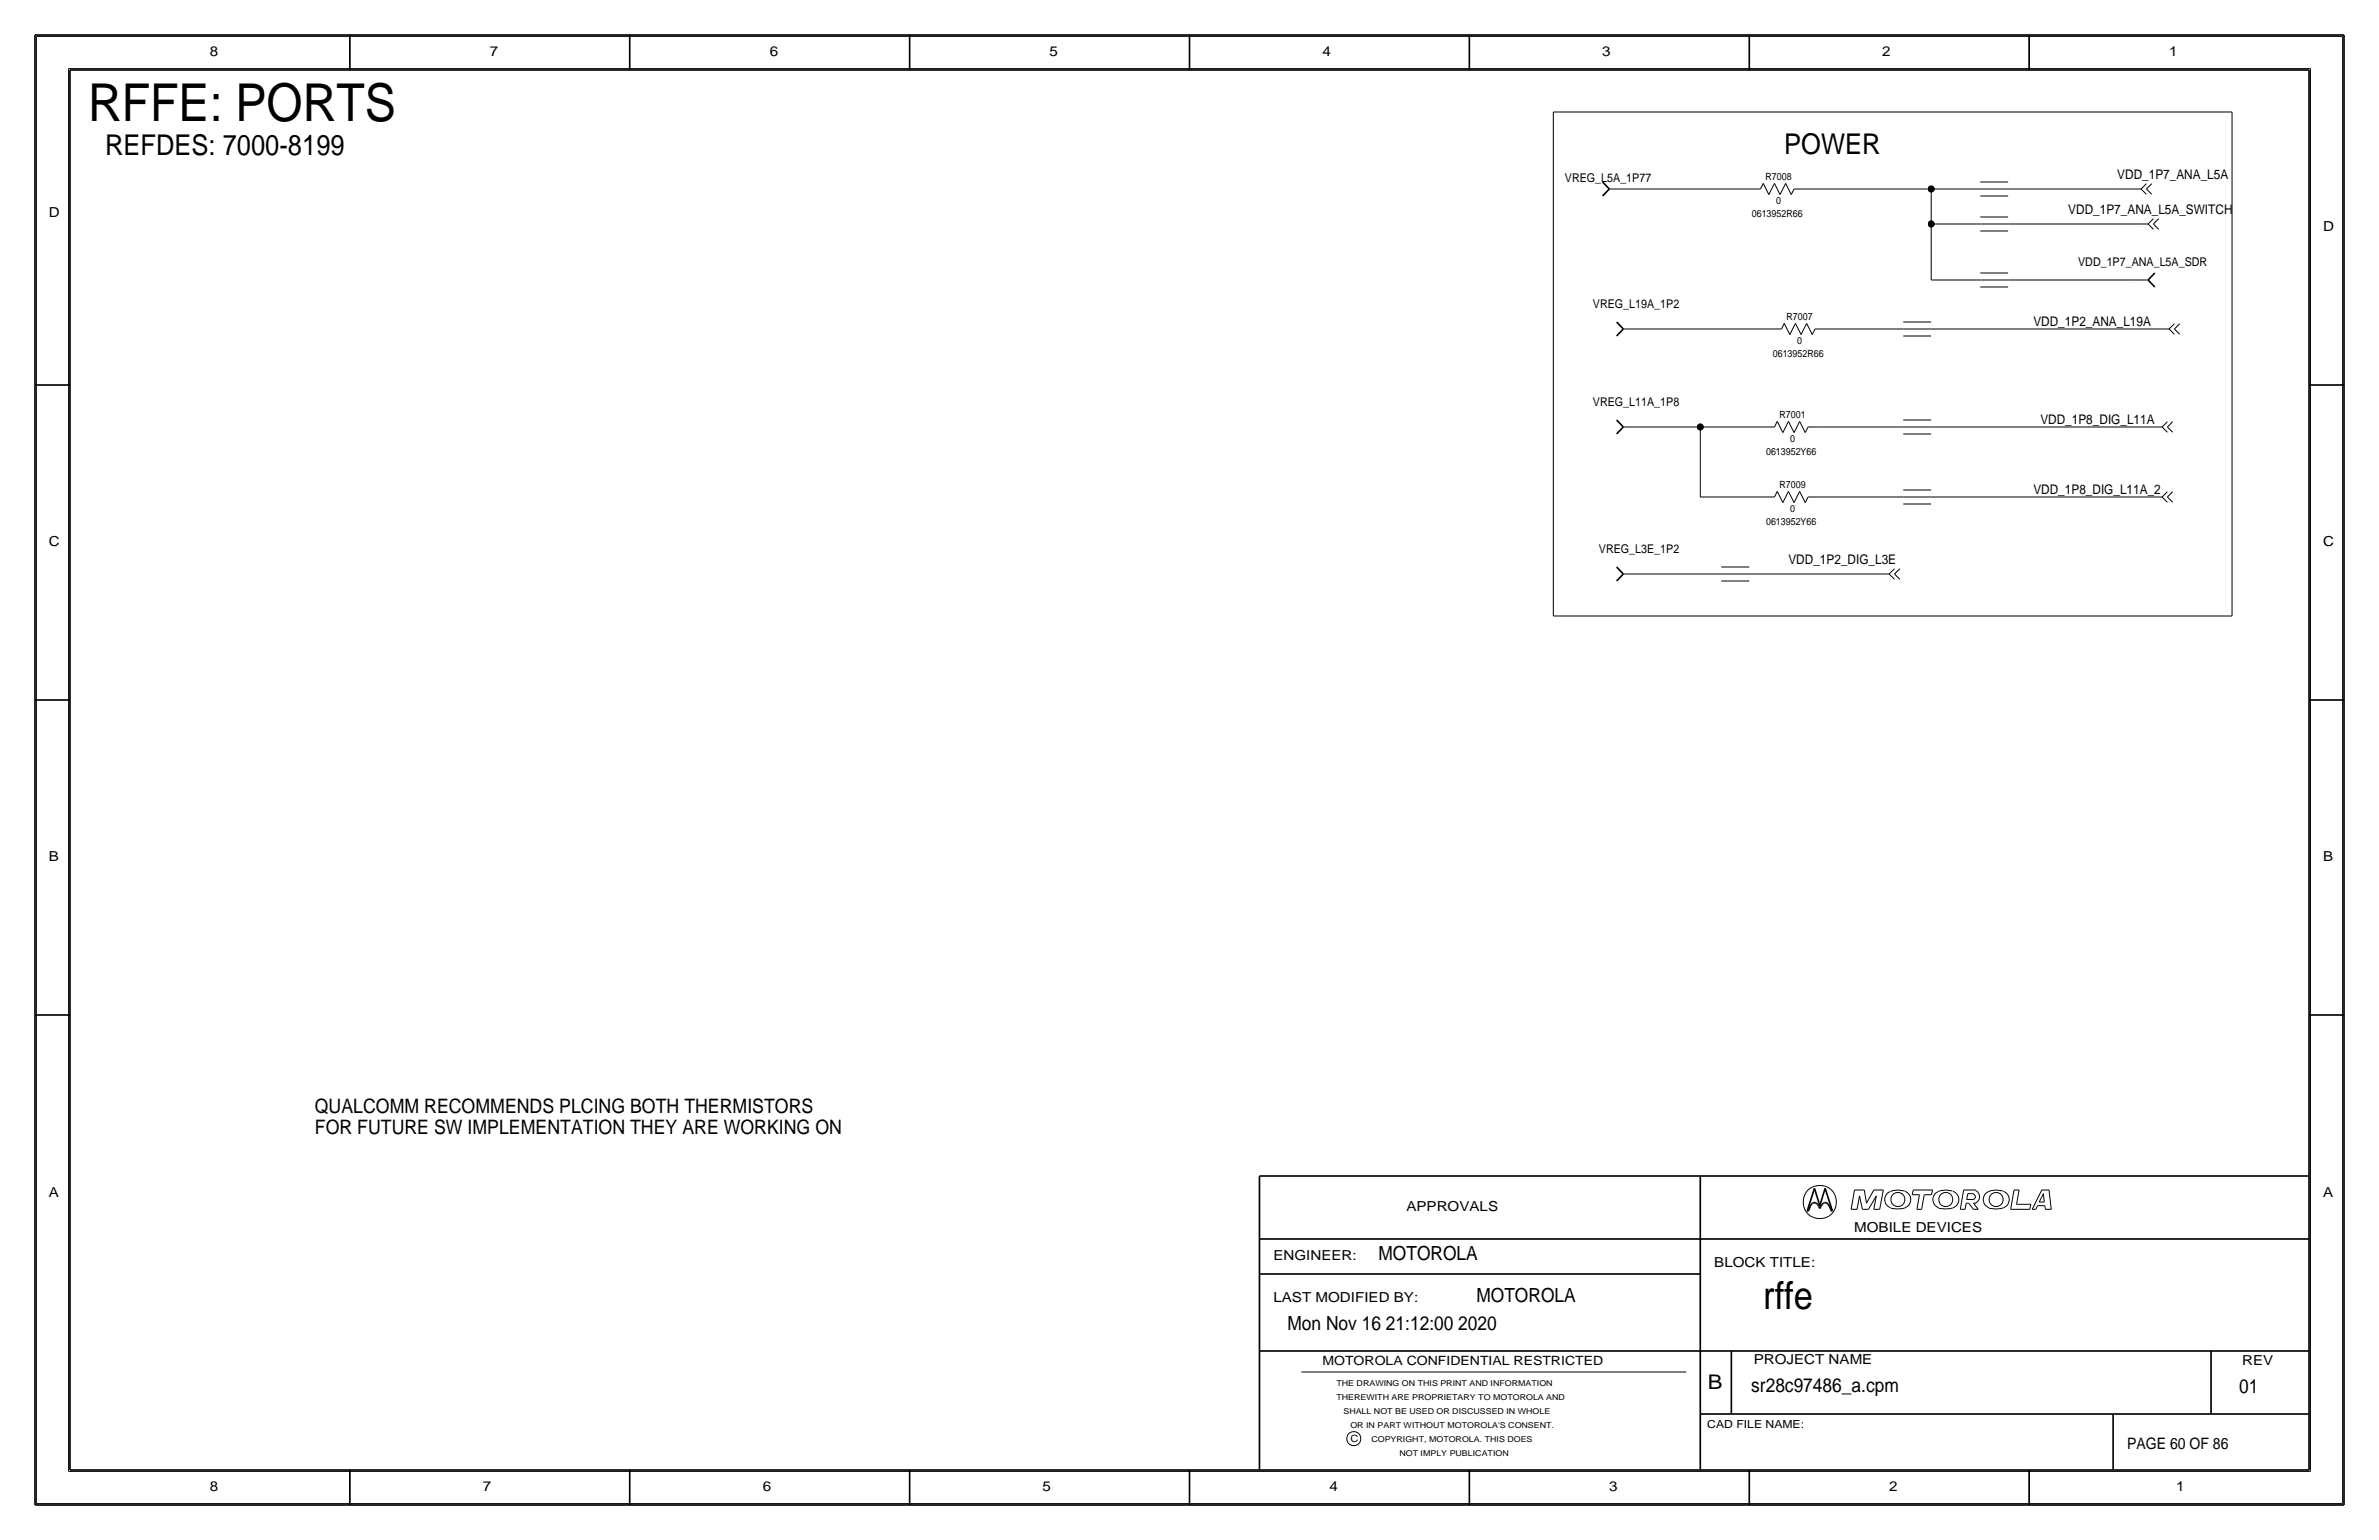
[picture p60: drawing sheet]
<svg xmlns="http://www.w3.org/2000/svg" width="432mm" height="279mm" viewBox="0 0 432 279" stroke-linecap="round" stroke-linejoin="round" font-family="sans-serif">
<defs><g id="words">
<text font-size="9.5" x="16" y="22">RFFE: PORTS</text>
<text font-size="7" x="320" y="237.5">rffe</text>
<g font-size="5.2">
<text x="19.1" y="28">REFDES: 7000-8199</text>
<text x="323.8" y="27.9">POWER</text>
</g>
<text font-size="3.7" x="310" y="252.1">B</text>
<g font-size="3.6">
<text x="57.1" y="201.9">QUALCOMM RECOMMENDS PLCING BOTH THERMISTORS</text>
<text x="57.1" y="205.7">FOR FUTURE SW IMPLEMENTATION THEY ARE WORKING ON</text>
</g>
<g font-size="3.5">
<text x="250.2" y="228.6">MOTOROLA</text>
<text x="268" y="236.2">MOTOROLA</text>
<text x="233.7" y="241.3">Mon Nov 16 21:12:00 2020</text>
<text x="317.9" y="252.6">sr28c97486_a.cpm</text>
<text x="406.4" y="252.7">01</text>
</g>
<text font-size="2.9" x="386.1" y="262.9">PAGE 60 OF 86</text>
<g font-size="2.5">
<text x="38.1" y="10.2">8</text>
<text x="88.9" y="10.2">7</text>
<text x="139.7" y="10.2">6</text>
<text x="190.5" y="10.2">5</text>
<text x="240" y="10.2">4</text>
<text x="290.8" y="10.2">3</text>
<text x="341.6" y="10.2">2</text>
<text x="393.7" y="10.2">1</text>
<text x="8.9" y="39.4">D</text>
<text x="421.6" y="41.9">D</text>
<text x="8.9" y="99.1">C</text>
<text x="421.6" y="99.1">C</text>
<text x="8.9" y="156.2">B</text>
<text x="421.6" y="156.2">B</text>
<text x="8.9" y="217.2">A</text>
<text x="255.3" y="219.7">APPROVALS</text>
<text x="421.6" y="217.2">A</text>
<text x="336.5" y="223.5">MOBILE DEVICES</text>
<text x="231.1" y="228.6">ENGINEER:</text>
<text x="311.1" y="229.9">BLOCK TITLE:</text>
<text x="231.1" y="236.2">LAST MODIFIED BY:</text>
<text x="318.3" y="247.5">PROJECT NAME</text>
<text x="407" y="247.6">REV</text>
<text x="38.1" y="270.5">8</text>
<text x="87.6" y="270.5">7</text>
<text x="138.4" y="270.5">6</text>
<text x="189.2" y="270.5">5</text>
<text x="241.3" y="270.5">4</text>
<text x="292.1" y="270.5">3</text>
<text x="342.9" y="270.5">2</text>
<text x="395" y="270.5">1</text>
</g>
<g font-size="2.4">
<text x="384.3" y="32.5">VDD_1P7_ANA_L5A</text>
<text x="375.4" y="38.9">VDD_1P7_ANA_L5A_SWITCH</text>
<text x="369.1" y="59.2">VDD_1P2_ANA_L19A</text>
<text x="370.3" y="77">VDD_1P8_DIG_L11A</text>
<text x="369.1" y="89.7">VDD_1P8_DIG_L11A_2</text>
<text x="324.6" y="102.4">VDD_1P2_DIG_L3E</text>
</g>
<text font-size="2.3" x="240" y="247.6">MOTOROLA CONFIDENTIAL RESTRICTED</text>
<g font-size="2.2">
<text x="284" y="33">VREG_L5A_1P77</text>
<text x="377.2" y="48.3">VDD_1P7_ANA_L5A_SDR</text>
<text x="289.1" y="55.9">VREG_L19A_1P2</text>
<text x="289.1" y="73.7">VREG_L11A_1P8</text>
<text x="290.2" y="100.3">VREG_L3E_1P2</text>
</g>
<text font-size="2" x="309.9" y="259.1">CAD FILE NAME:</text>
<g font-size="1.8">
<text x="320.5" y="32.7">R7008</text>
<text x="318" y="39.4">0613952R66</text>
<text x="322.4" y="36.9">0</text>
<text x="324.3" y="58.1">R7007</text>
<text x="321.8" y="64.8">0613952R66</text>
<text x="326.2" y="62.3">0</text>
<text x="323" y="75.8">R7001</text>
<text x="320.6" y="82.6">0613952Y66</text>
<text x="324.9" y="80.1">0</text>
<text x="323" y="88.5">R7009</text>
<text x="320.6" y="95.2">0613952Y66</text>
<text x="324.9" y="92.8">0</text>
<text x="245.1" y="261.6">C</text>
</g>
<g font-size="1.5">
<text x="242.6" y="251.5">THE DRAWING ON THIS PRINT AND INFORMATION</text>
<text x="242.6" y="254">THEREWITH ARE PROPRIETARY TO MOTOROLA AND</text>
<text x="243.8" y="256.5">SHALL NOT BE USED OR DISCUSSED IN WHOLE</text>
<text x="245.1" y="259.1">OR IN PART WITHOUT MOTOROLA'S CONSENT.</text>
<text x="248.9" y="261.6">COPYRIGHT, MOTOROLA. THIS DOES</text>
<text x="254" y="264.2">NOT IMPLY PUBLICATION</text>
</g>
</g></defs>
<!-- layer: Nets -->
<g fill="none" stroke="#000" stroke-width=".18">
<path d="M281.9 20.3v91.5zM281.9 20.3h123.2zM294.6 34.3h22.9zM327.7 34.3h22.8zM350.5 34.3h8.9zM350.5 34.3v6.3zM364.5 34.3h22.8zM405.1 20.3v91.5zM297.2 59.7h24.1zM331.5 59.7h13.9zM350.5 40.6v10.2zM350.5 59.7h41.9z"/>
<path d="M350.5 50.8h8.9zM350.5 40.6h8.9zM364.5 50.8h22.8zM364.5 40.6h24.1zM297.2 77.5h11.4zM308.6 77.5v12.7zM308.6 77.5h11.4zM330.2 77.5h15.2zM350.5 77.5h40.7zM308.6 90.2h11.4zM330.2 90.2h15.2zM350.5 90.2h40.7z"/>
<path d="M281.9 111.8h123.2zM297.2 104.1h15.2zM317.5 104.1h24.1z"/>
</g>
<g fill="#000" stroke="#000" stroke-width=".18">
<circle cx="350.5" cy="34.3" r=".56"/>
<circle cx="350.5" cy="40.6" r=".56"/>
<circle cx="308.6" cy="77.5" r=".56"/>
</g>
<!-- layer: Components -->
<g fill="none" stroke="#000" stroke-width=".18">
<path d="M292.1 34.3h2.5zM317.5 34.3h2zM320 33.3l-.5 1zM320 33.3l1.1 2zM322.1 33.3l-1 2zM322.1 33.3l1 2zM324.1 33.3l1 2zM324.1 33.3l-1 2zM325.6 34.3l-.5 1zM325.6 34.3h2.1zM359.4 39.4h5.1zM359.4 34.3h5.1z"/>
<path d="M359.4 33h5.1zM359.4 35.6h5.1zM387.4 34.3h1.2zM388.6 34.3l1 1zM389.6 34.3l.9-1zM389.6 34.3l1 1zM389.6 33.3l-1 1zM390.9 39.7l-1 .9zM391.8 39.7l-.9 .9zM294.6 59.7h2.6zM321.3 59.7h2zM323.8 58.7l-.5 1z"/>
<path d="M323.9 58.7l1 2zM325.9 58.7l-1 2zM325.9 58.7l1 2zM327.9 58.7l-1 2zM327.9 58.7l1 2zM329.4 59.7l-.5 1zM329.4 59.7h2.1zM345.4 59.7h5.1zM345.4 58.4h5.1zM359.4 50.8h5.1zM359.4 49.5h5.1zM359.4 52.1h5.1z"/>
<path d="M359.4 40.6h5.1zM359.4 41.9h5.1zM387.3 50.8h2.6zM388.6 40.6h1.3zM389.9 40.6l1 1zM390.9 40.6l.9 1zM392.4 59.7h1.3zM393.7 59.7l1 1zM394.7 59.7l.9 1zM394.7 58.7l-1 1zM395.6 58.7l-.9 1zM294.6 77.5h2.6z"/>
<path d="M320 77.5h2.1zM322.6 76.5l-.5 1zM322.6 76.5l1 2zM324.6 76.5l-1 2zM324.6 76.5l1 2zM326.6 76.5l-1 2zM326.6 76.5l1.1 2zM328.2 77.5l-.5 1zM328.2 77.5h2zM345.4 61h5.1zM345.4 77.5h5.1zM345.4 76.2h5.1z"/>
<path d="M345.4 78.7h5.1zM391.2 77.5h1.2zM392.4 77.5l1 .9zM393.4 77.5l1-1zM393.4 77.5l1 .9zM393.4 76.5l-1 1zM320 90.2h2.1zM322.6 89.2l-.5 1zM322.6 89.2l1 2zM324.6 89.2l-1 2zM324.6 89.2l1 2zM326.6 89.2l-1 2z"/>
<path d="M326.6 89.2l1.1 2zM328.2 90.2l-.5 1zM328.2 90.2h2zM345.4 90.2h5.1zM345.4 88.9h5.1zM345.4 91.4h5.1zM391.2 90.2h1.2zM392.4 90.2l1-1zM392.4 90.2l1 .9zM393.4 90.2l1 .9zM394.4 89.2l-1 1zM294.6 104.1h2.6z"/>
<path d="M312.4 104.1h5.1zM312.4 102.9h5.1zM312.4 105.4h5.1zM341.6 104.1h1.3zM342.9 104.1l1-.9zM342.9 104.1l1 1zM343.9 104.1l.9 1zM344.8 103.2l-.9 .9z"/>
</g>
<path d="M290.9 33l1.2 1.3zM292.1 34.3l-1.2 1.3zM293.4 58.4l1.2 1.3zM294.6 59.7l-1.2 1.3zM389.9 50.8l1.2 1.3zM391.1 49.5l-1.2 1.3zM293.4 76.2l1.2 1.3zM294.6 77.5l-1.2 1.2zM293.4 102.9l1.2 1.2zM294.6 104.1l-1.2 1.3z" fill="none" stroke="#000" stroke-width=".3"/>
<!-- layer: Page Border and Title Block -->
<g fill="none" stroke="#000" stroke-width=".3">
<path d="M6.3 6.4v266.7zM6.4 6.4h419zM12.7 12.7h406.4zM12.7 12.7v254zM63.5 6.4v6.3zM114.3 6.4v6.3zM165.1 6.4v6.3zM215.9 6.3v6.4zM266.7 6.4v6.3zM317.5 6.4v6.3zM368.3 6.4v6.3zM419.1 12.7v254z"/>
<path d="M425.4 6.4v266.7zM6.3 69.8h6.4zM419.1 69.8h6.3zM6.3 127h6.4zM419.1 127h6.3zM6.3 184.1h6.4zM419.1 184.1h6.3zM228.6 213.4v53.3zM228.6 213.4h190.5zM308.6 213.4v53.3zM328 219.7h.2zM328.4 219.4l-.2 .3z"/>
<path d="M328.6 218.8l-.2 .6zM328.8 218.5l-.2 .3zM329 218.3l.2-.1zM329 218.3l-.2 .2zM329.2 218.2h.2zM329.3 215.6l-1.3 4.1zM329.3 215.6l1 3.1zM329.4 218.2l.2 .1zM329.6 218.3l.3 .2zM329.9 218.5l.2 .3zM330.1 218.8l.2 .5zM330.5 218.8l-.2 .5z"/>
<path d="M330.8 218.5l-.3 .3zM331 218.3l.2-.1zM331 218.3l-.2 .2zM331.2 218.2h.2zM331.3 215.6l1.3 4.1zM331.3 215.6l-1 3.1zM331.4 218.2l.2 .1zM331.6 218.3l.2 .2zM331.8 218.5l.2 .3zM332 218.8l.3 .6zM332.3 219.4l.1 .3zM332.4 219.7h.2z"/>
<path d="M228.6 231.1h80zM228.6 224.8h190.5zM228.6 245.1h190.5zM308.6 256.5h110.5zM314.2 245.1v11.4zM383.5 256.5v10.2zM401.3 245.1v11.4zM6.4 273h419zM12.7 266.7h406.4zM63.5 266.7v6.4zM114.3 266.7v6.4zM165.1 266.7v6.4z"/>
<path d="M215.9 266.7v6.3zM266.7 266.7v6.4zM317.5 266.7v6.4zM368.3 266.7v6.4z"/>
</g>
<g fill="none" stroke="#000" stroke-width=".18">
<path d="M6.6 6.6h418.6zM6.6 6.6v266.2zM12.4 12.4v254.6zM12.4 12.4h407zM419.4 12.4v254.6zM425.2 6.6v266.2zM336 219.4h1.1zM336.6 215.9h1.8zM336.6 215.9l-.6 3.5zM337.5 217l-.4 2.4zM337.5 217l.5 2.4zM338 219.4h1.1z"/>
<path d="M338.4 215.9l.4 2.4zM340.1 215.9l-1.3 2.4zM340.1 219.4h1.1zM340.1 215.9h1.7zM340.6 217l-.5 2.4zM340.6 217l-1.5 2.4zM341.8 215.9l-.6 3.5zM343.1 216.2a1.6 1.6 0 0 0-1 1.5 1.6 1.6 0 0 0 1.1 1.4M345.7 216.1h-.2a4 4 0 0 0-2.3 .1M345.7 219.2a5.1 5.1 0 0 1-2.5 0M345.7 216.2a1.59 1.59 0 0 1 1.1 1.5 1.59 1.59 0 0 1-1.1 1.5M347.1 216.8h1.3z"/>
<path d="M347.3 215.9h3.5zM347.3 215.9l-.2 .9zM347.9 219.4h.9zM348.4 216.8l-.5 2.6zM349.2 216.8l-.4 2.6zM349.2 216.8h1.4zM350.8 215.9l-.2 .9zM354.4 216.1a3.1 3.1 0 0 0-3.3 .7 1.62 1.62 0 0 0 .8 2.3M354.4 219.2a5.1 5.1 0 0 1-2.5 0M354.5 216.2a1.59 1.59 0 0 1 1 1.5 1.59 1.59 0 0 1-1 1.5M355.8 219.4h.9zM356.4 215.9h2.2z"/>
<path d="M356.4 215.9l-.6 3.5zM356.9 218.3l-.2 1.1zM356.9 218.3h.4zM357 217.6h1.2zM357.2 216.6l-.2 1zM357.2 216.6h1zM357.3 218.3l.9 1.1zM358.1 216.7a.5 .5 0 0 1 .4 .4 .5 .5 0 0 1-.4 .5M358.2 219.4h.9zM358.2 218.3l.9 1.1zM358.2 218.3h.4zM358.5 216a1.24 1.24 0 0 1 .8 1.1 1.24 1.24 0 0 1-.8 1.2"/>
<path d="M363.5 216.1a3.1 3.1 0 0 0-3.3 .7 1.62 1.62 0 0 0 .8 2.3M363.6 219.2a5.1 5.1 0 0 1-2.6 0M363.6 216.2a1.59 1.59 0 0 1 1.1 1.5 1.59 1.59 0 0 1-1.1 1.5M364.9 219.4h3.5zM365.6 215.9l-.7 3.5zM365.6 215.9h.9zM366 218.5h2.6zM366.5 215.9l-.5 2.6zM368.6 218.5l-.2 .9zM368.9 219.4h.6zM369.8 218.7l-.3 .7zM369.8 218.7h1.3z"/>
<path d="M370.1 218.1h.9zM370.6 215.9l-1.7 3.5zM370.6 215.9h1.3zM370.9 216.6l-.8 1.5zM370.9 216.6l.1 1.5zM371.1 218.7l.1 .7zM371.2 219.4h1.1zM371.9 215.9l.4 3.5zM236.2 248.9h69.9zM6.6 272.8h418.6zM12.4 267h407z"/>
<circle cx="330.3" cy="218.1" r="3"/>
<circle cx="344.5" cy="217.6" r="1.28"/>
<circle cx="353.2" cy="217.6" r="1.28"/>
<circle cx="362.3" cy="217.6" r="1.28"/>
<circle cx="245.7" cy="261" r="1.28"/>
</g>
<use href="#words"/>
</svg>
